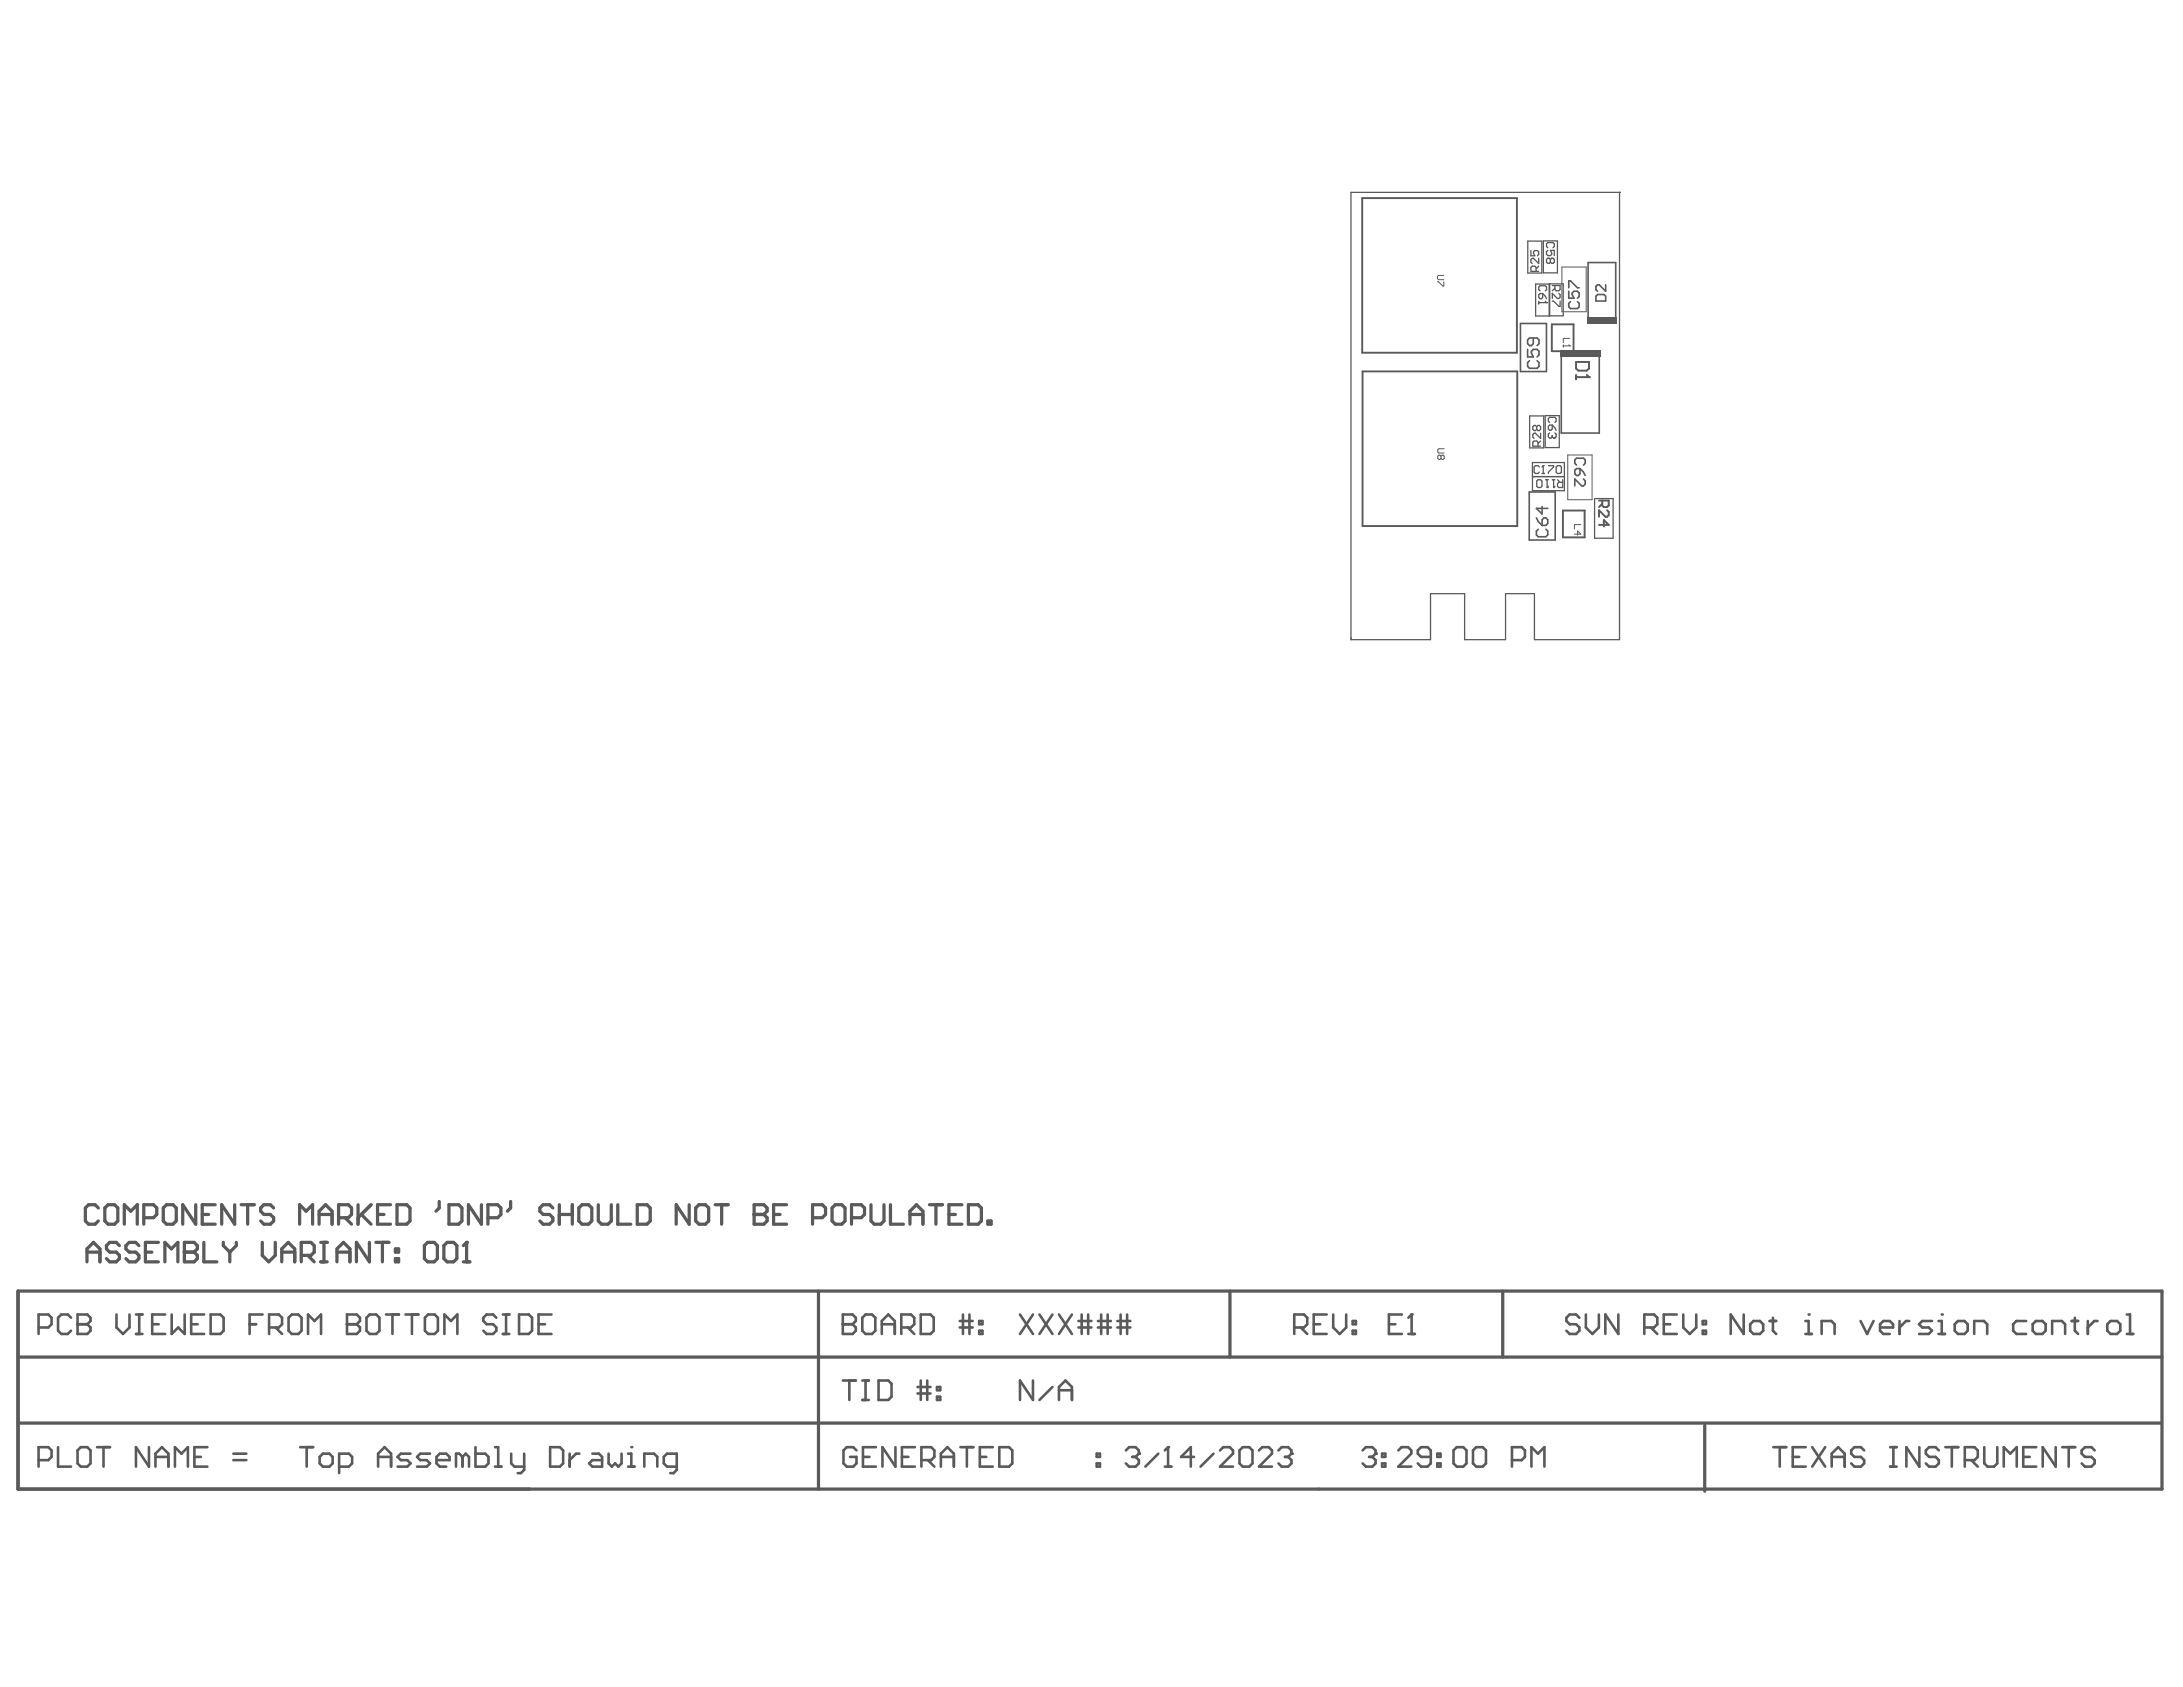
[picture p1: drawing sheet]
<svg xmlns="http://www.w3.org/2000/svg" width="279mm" height="216mm" viewBox="0 0 279 216" stroke-linecap="round" stroke-linejoin="round" font-family="sans-serif">
<g fill="none" stroke="#5a5a5a" stroke-width=".16">
<path d="M172.9 24.6h.1M172.9 24.6v57.3h10.2v-5.9h4.4v5.9h5.2v-5.9h3.7v5.9h10.9v-57.3M172.9 24.6h34.4M195.5 30.9h1.8v4h-1.8zM196.5 36.4h1.8v4h-1.8zM197.5 30.8h1.8v4.1h-1.8zM198.3 36.3h1.8v4.1h-1.8zM207.3 24.6h.1M195.8 53.2h1.8v4.1h-1.8zM196.1 59.2h4.1v3.6h-4.1zM197.8 53.2h1.8v4.1h-1.8zM196.1 61h4.1"/>
<path d="M204.1 63.8h2.4v5.1h-2.4z"/>
</g>
<path d="M199.9 34.2h3.1v5.7h-3.1zM200.7 58.2h3.1v5.8h-3.1z" fill="none" stroke="#5a5a5a" stroke-width=".13"/>
<path d="M194.6 41.4h3.3v6.1h-3.3zM199.8 45.4v10h4.9v-10M203.3 40.9v-7.3h3.5v7.3M195.7 63h3.4v6.1h-3.4z" fill="none" stroke="#5a5a5a" stroke-width=".21"/>
<path d="M174.3 25.4h19.8v19.7h-19.8zM174.4 47.5h19.8v19.8h-19.8zM198.6 41.5h2.8v3.4h-2.8zM200 65.3h2.8v3.5h-2.8z" fill="none" stroke="#5a5a5a" stroke-width=".24"/>
<path d="M2.3 173.7h274.4M2.3 165.2h274.4v25.4h-274.4zM104.8 165.2v25.4M157.4 165.2v8.5M192.3 165.2v8.5M2.3 182.1h274.3M218.2 182.4v8.4" fill="none" stroke="#5a5a5a" stroke-width=".42"/>
<g fill="#5a5a5a">
<path d="M199.7 44.9h5.1v.8h-5.1z" fill-rule="evenodd"/>
<path d="M203.1 40.6h3.8v.8h-3.8z" fill-rule="evenodd"/>
</g>
<g fill="none" stroke="#5a5a5a" stroke-width=".17">
<path d="M195.9 32.1v.6h.5l-.1-.3v-.2l.1-.1h.4l.1 .1v.4l-.1 .1M196.6 34.7v-.5l-.2-.1h-.3l-.2 .1v.5h1M196.9 33.1v.6l-.6-.6h-.2l-.2 .1v.4l.2 .1M196.9 34.1l-.3 .3M196.9 37.7l.2-.1h.3v.5l-.1 .1h-.2l-.2-.1zM196.9 38.6v.3M196.9 38.7h1M197.1 37.2l-.2-.1v-.4l.2-.1h.7l.1 .1v.4l-.1 .1M197.4 37.6l.4 .3 .1 .3M197.8 38.6l.1 .1M197.9 38.7h.1M198.1 31.7l-.2-.2v-.3l.2-.2h.7l.1 .2v.3l-.1 .2"/>
<path d="M198.1 32l-.2 .2v.3l.2 .2h.3l.2-.2-.2-.5h.5v.7M198.4 33.2l.2-.2h.2l.1 .2v.3l-.1 .2h-.2l-.2-.2M198.4 33.2l-.1-.2h-.2l-.2 .2v.3l.2 .2h.2l.1-.2M198.4 33.2v.3M198.7 36.5h1v.5l-.2 .2h-.3l-.2-.2v-.5M198.7 38.5h.1l.7 .7h.2v-.7M199 36.9l-.3 .3M199.5 37.5l.2 .2v.3l-.2 .2h-.2l-.6-.7v.7M196.7 54.6v.3M196.7 54.6l-.2-.2h-.2l-.1 .2v.3l.1 .2h.2l.2-.2M196.7 54.6l.1-.2h.2l.2 .2v.3l-.2 .2h-.2l-.1-.2M196.8 57.1v-.5l-.1-.2h-.4l-.1 .2v.5h1"/>
<path d="M197 59.8l-.2-.2h-.3l-.1 .2v.6l.1 .2h.3l.2-.2M197.2 55.4v.7l-.7-.7h-.2l-.1 .2v.3l.1 .2M197.2 56.4l-.4 .4M197.5 59.6h.1M197.5 59.6v1M197.5 59.6l-.2 .2M198.2 54.6l.1-.2h.4v.5l-.2 .2h-.2l-.1-.2zM198.2 59.6h.6v.2l-.6 .6v.2M198.3 54.1l-.1-.2v-.3l.1-.2h.7l.2 .2v.3l-.2 .2M198.3 55.4l-.1 .2v.3l.1 .2h.2l.2-.2M198.7 54.4l.3 .3 .2 .4M198.7 55.7v.2"/>
<path d="M198.7 55.9l.1 .2M198.8 56.1h.1M199 55.4l.2 .2v.3l-.2 .2h-.2M199.2 59.8l.1-.2h.4l.1 .2v.6l-.1 .2h-.4l-.1-.2zM196.7 61.6l.2-.2h.3l.2 .2v.6l-.2 .2h-.3l-.2-.2zM197.3 60.6h.4M197.8 61.4h.4M198 62.4h.1M198 61.4v1M198.2 62.2l-.2 .2M198.7 61.4h.3M198.8 62.4h.1"/>
<path d="M198.8 61.4v1M199 62.2l-.2 .2M199.3 61.4l.4 .3M200 61.4v1h-.5l-.2-.2v-.3l.2-.2h.5"/>
</g>
<g fill="none" stroke="#5a5a5a" stroke-width=".21">
<path d="M200.8 36.8v-.9h.2l.9 .9h.2M200.8 37.3v.9h.7l-.3-.5v-.2l.3-.2h.4l.2 .2v.4l-.2 .3M201 38.6l-.2 .2v.5l.2 .2h.9l.2-.2v-.5l-.2-.2M204.3 37.9l.2-.2h.8l.2 .2v.6h-1.2zM205.5 36.4v.9l-.8-.9h-.2l-.2 .3v.4l.2 .2M195.5 44.7v1h.7l-.2-.5v-.2l.2-.3h.5l.3 .3v.4l-.3 .3M195.8 46.2l-.3 .2v.5l.3 .2h.9l.3-.2v-.5l-.3-.2M196.2 43.3v.7l-.2 .2h-.2l-.3-.2v-.5l.3-.2h.9l.3 .2v.5l-.3 .2M201.8 59.5l-.2-.2v-.4l.2-.3h.9l.2 .3v.4l-.2 .2M202.2 60l.5 .4 .2 .5M196.6 66.3l.3 .5 .5 .4M196.9 67.7l-.3 .3v.5l.3 .2h1l.2-.2v-.5l-.2-.3"/>
<path d="M197.4 66.5l.2-.2h.3l.2 .2v.5l-.2 .2h-.5zM197.4 64.8v1l-.8-.7h1.5M201.6 60.2l.2-.2h.4v.6l-.2 .3h-.2l-.2-.3zM202.7 61.3l.2 .2v.5l-.2 .2h-.3l-.8-.9v.9"/>
</g>
<path d="M201.7 46.3h1.7v.9l-.3 .2h-1.1l-.3-.2zM201.7 48v.5M201.7 48.3h1.7M203.1 48l.3 .3M203.4 48.3h.1M204.7 64.1h1.2v.6l-.2 .2h-.4l-.2-.2v-.6M204.7 67.2h1.2l-.6-.6v.8M205.1 64.5l-.4 .4M205.7 65.3l.2 .2v.4l-.2 .2h-.2l-.8-.8v.8" fill="none" stroke="#5a5a5a" stroke-width=".25"/>
<g fill="none" stroke="#5a5a5a" stroke-width=".13">
<path d="M184 36.1h.1l.6 .5h.1v-.5M184.8 35.2h-.7l-.1 .2v.3l.1 .1h.7M184.4 58.4l-.1-.2-.3 .2v.3l.2 .1 .2-.1M184.4 58.4l.2-.2 .2 .2v.3l-.1 .1-.3-.1M184.4 58.4v.3M184.8 57.4h-.6l-.2 .2v.2l.2 .2h.6M200.1 44.1v.3M200.1 44.3h.8M200.8 44.1l.1 .2M200.9 44.3h.1M200.9 43.3h-.8v.6M201.5 68.4h.8l-.4-.4v.5"/>
<path d="M202.3 67.1h-.8v.6"/>
</g>
<g fill="none" stroke="#5a5a5a" stroke-width=".42">
<path d="M12.6 154.6l-.4-.4h-.9l-.4 .4v1.7l.4 .4h.9l.4-.4M13.4 154.6l.4-.4h.9l.4 .4v1.7l-.4 .4h-.9l-.4-.4zM15.9 156.7v-2.5l.8 .8 .9-.8v2.5M18.4 155.8h1.2l.5-.4v-.8l-.5-.4h-1.2v2.5M20.9 154.6l.4-.4h.8l.5 .4v1.7l-.5 .4h-.8l-.4-.4zM25.1 154.2v2.5l-1.7-2.5v2.5M25.9 155.4h.8M27.5 154.2h-1.6v2.5h1.6M30 154.2v2.5l-1.6-2.5v2.5M30.9 154.2h1.6M31.7 154.2v2.5M35 154.6l-.4-.4h-.8l-.4 .4v.4l.4 .4h.8l.4 .4v.5l-.4 .4h-.8l-.4-.4"/>
<path d="M38.3 156.7v-2.5l.9 .8 .8-.8v2.5M40.8 155.4h1.7M40.8 156.7v-1.7l.9-.8 .8 .8v1.7M43.3 155.8h1.3l.4-.4v-.8l-.4-.4h-1.3v2.5M44.2 155.8l.8 .9M45.8 154.2v2.5M46.2 155.4l1.3 1.3M47.5 154.2l-1.7 1.6M48.3 155.4h.9M50 154.2h-1.7v2.5h1.7M50.8 154.2h1.3l.4 .4v1.7l-.4 .4h-1.3zM56.2 153.8v.8l-.4 .4"/>
<path d="M57.5 154.2h1.2l.4 .4v1.7l-.4 .4h-1.2zM61.6 154.2v2.5l-1.6-2.5v2.5M62.4 155.8h1.3l.4-.4v-.8l-.4-.4h-1.3v2.5M65.4 153.8v.8l-.5 .4M70.8 154.6l-.5-.4h-.8l-.4 .4v.4l.4 .4h.8l.5 .4v.5l-.5 .4h-.8l-.4-.4M71.6 155.4h1.7M71.6 154.2v2.5M73.3 154.2v2.5M74.5 154.2h.8l.4 .4v1.7l-.4 .4h-.8l-.4-.4v-1.7zM76.6 154.2v2.1l.4 .4h.8l.4-.4v-2.1M79.1 154.2v2.5h1.6M81.6 154.2h1.2l.4 .4v1.7l-.4 .4h-1.2z"/>
<path d="M88.2 154.2v2.5l-1.7-2.5v2.5M89 154.6l.5-.4h.8l.4 .4v1.7l-.4 .4h-.8l-.5-.4zM91.5 154.2h1.7M92.4 154.2v2.5M96.5 154.2v2.5h1.3l.4-.4v-.5l-.4-.4h-1.3"/>
</g>
<circle cx="96.5" cy="155.4" r=".21" fill="#5a5a5a"/>
<g fill="none" stroke="#5a5a5a" stroke-width=".42">
<path d="M54.3 159.4l.4-.4h.9l.4 .4v1.7l-.4 .4h-.9l-.4-.4zM56.8 159.4l.4-.4h.9l.4 .4v1.7l-.4 .4h-.9l-.4-.4zM59.7 159v2.5M96.5 154.2h1.3l.4 .4v.4l-.4 .4h-1.3M99 155.4h.8M100.7 154.2h-1.7v2.5h1.7M104 155.8h1.2l.5-.4v-.8l-.5-.4h-1.2v2.5M106.9 154.2h.8l.5 .4v1.7l-.5 .4h-.8l-.4-.4v-1.7zM109 155.8h1.2l.4-.4v-.8l-.4-.4h-1.2v2.5M111.5 154.2v2.1l.4 .4h.8l.4-.4v-2.1M114 154.2v2.5h1.6M116.5 155.4h1.6"/>
<path d="M116.5 156.7v-1.7l.8-.8 .8 .8v1.7M119 154.2h1.6M119.8 154.2v2.5M121.5 155.4h.8M123.1 154.2h-1.6v2.5h1.6M123.9 154.2h1.3l.4 .4v1.7l-.4 .4h-1.3zM126.4 156.3h.5v.4h-.5zM59.3 161.5h.8"/>
</g>
<circle cx="59.7" cy="159" r=".21" fill="#5a5a5a"/>
<path d="M15.3 159.4l-.4-.4h-.9l-.4 .4v.4l.4 .4h.9l.4 .5v.4l-.4 .4h-.9l-.4-.4M17.8 159.4l-.4-.4h-.9l-.4 .4v.4l.4 .4h.9l.4 .5v.4l-.4 .4h-.9l-.4-.4M20.3 159h-1.7v2.5h1.7M23.6 159v2.5h1.2l.5-.4v-.4l-.5-.5h-1.2M59.7 159l-.4 .4M11.1 161.5v-1.7l.9-.8 .8 .8v1.7M11.1 160.2h1.7M18.6 160.2h.8M21.1 161.5v-2.5l.8 .8 .9-.8v2.5" fill="none" stroke="#5a5a5a" stroke-width=".42"/>
<circle cx="23.6" cy="160.2" r=".21" fill="#5a5a5a"/>
<g fill="none" stroke="#5a5a5a" stroke-width=".42">
<path d="M23.6 159h1.2l.5 .4v.4l-.5 .4h-1.2M26.1 159v2.5h1.7M28.6 159v.4l.8 .8M30.2 159v.4l-.8 .8M33.6 159v1.7l.8 .8 .8-.8v-1.7M41 159h.9M41.5 159v2.5M47.3 159v2.5l-1.7-2.5v2.5M48.1 159h1.7M48.9 159v2.5M50.6 159.8h.4v.4h-.4zM29.4 160.2v1.3"/>
<path d="M36.1 160.2h1.6M36.1 161.5v-1.7l.8-.8 .8 .8v1.7M38.6 160.7h1.2l.4-.5v-.8l-.4-.4h-1.2v2.5M39.4 160.7l.8 .8M41 161.5h.9M43.1 160.2h1.7M43.1 161.5v-1.7l.9-.8 .8 .8v1.7M50.6 161.1h.4v.4h-.4z"/>
</g>
<g fill="none" stroke="#5a5a5a" stroke-width=".33">
<path d="M4.9 169.9h1.3l.4-.4v-.9l-.4-.4h-1.3v2.5M9.1 168.6l-.4-.4h-.9l-.4 .4v1.7l.4 .4h.9l.4-.4M9.9 168.2v2.5h1.3l.4-.4v-.4l-.4-.4h-1.3M227 185.2h1.6M227.8 185.2v2.5M229.5 186.5h.8M231.1 185.2h-1.6v2.5h1.6M231.9 185.2l1.7 2.5M233.6 185.2l-1.7 2.5M234.4 186.5h1.7M234.4 187.7v-1.7l.9-.8 .8 .8v1.7M238.6 185.6l-.4-.4h-.9l-.4 .4v.4l.4 .5h.9l.4 .4v.4l-.4 .4h-.9l-.4-.4"/>
<path d="M241.9 185.2h.8M241.9 187.7h.8M242.3 185.2v2.5M245.7 185.2v2.5l-1.7-2.5v2.5M248.1 185.6l-.4-.4h-.8l-.4 .4v.4l.4 .5h.8l.4 .4v.4l-.4 .4h-.8l-.4-.4M249 185.2h1.6M249.8 185.2v2.5M251.5 186.9h1.2l.4-.4v-.9l-.4-.4h-1.2v2.5M252.3 186.9l.8 .8M254 185.2v2.1l.4 .4h.8l.4-.4v-2.1M256.5 187.7v-2.5l.8 .8 .8-.8v2.5M259 186.5h.8"/>
<path d="M260.6 185.2h-1.6v2.5h1.6M263.1 185.2v2.5l-1.7-2.5v2.5M263.9 185.2h1.7M264.8 185.2v2.5M268.1 185.6l-.4-.4h-.9l-.4 .4v.4l.4 .5h.9l.4 .4v.4l-.4 .4h-.9l-.4-.4"/>
</g>
<circle cx="9.9" cy="169.5" r=".17" fill="#5a5a5a"/>
<g fill="none" stroke="#5a5a5a" stroke-width=".33">
<path d="M9.9 168.2h1.3l.4 .4v.5l-.4 .4h-1.3M14.9 168.2v1.7l.8 .8 .9-.8v-1.7M17.4 168.2h.8M17.4 170.7h.8M17.8 168.2v2.5M19.5 169.5h.8M21.1 168.2h-1.6v2.5h1.6M22 168.2v2.5l.8-.8 .8 .8v-2.5M24.5 169.5h.8M26.1 168.2h-1.6v2.5h1.6M27 168.2h1.2l.4 .4v1.7l-.4 .4h-1.2zM31.9 169.5h.9"/>
<path d="M33.6 168.2h-1.7v2.5M34.4 169.9h1.3l.4-.4v-.9l-.4-.4h-1.3v2.5M35.3 169.9l.8 .8M36.9 168.6l.4-.4h.9l.4 .4v1.7l-.4 .4h-.9l-.4-.4zM39.4 170.7v-2.5l.9 .9 .8-.9v2.5M44.4 168.2v2.5h1.3l.4-.4v-.4l-.4-.4h-1.3"/>
</g>
<circle cx="44.4" cy="169.5" r=".17" fill="#5a5a5a"/>
<g fill="none" stroke="#5a5a5a" stroke-width=".33">
<path d="M44.4 168.2h1.3l.4 .4v.5l-.4 .4h-1.3M46.9 168.6l.4-.4h.9l.4 .4v1.7l-.4 .4h-.9l-.4-.4zM49.4 168.2h1.7M50.2 168.2v2.5M51.9 168.2h1.7M52.7 168.2v2.5M54.4 168.6l.4-.4h.8l.4 .4v1.7l-.4 .4h-.8l-.4-.4zM56.9 170.7v-2.5l.8 .9 .8-.9v2.5M63.5 168.6l-.4-.4h-.8l-.4 .4v.5l.4 .4h.8l.4 .4v.4l-.4 .4h-.8l-.4-.4M64.4 168.2h.8M64.4 170.7h.8M64.8 168.2v2.5"/>
<path d="M66.4 168.2h1.3l.4 .4v1.7l-.4 .4h-1.3zM68.9 169.5h.9M70.6 168.2h-1.7v2.5h1.7M144.1 185.6l.4-.4h.8l.5 .4v.4"/>
</g>
<circle cx="145.8" cy="186" r=".17" fill="#5a5a5a"/>
<path d="M144.9 186.5h.4M145.3 186.5l.5 .4v.4l-.5 .4h-.8l-.4-.4M145.8 186l-.5 .5M148.3 186l-1.7 1.7M149.1 187.7h.8M149.5 185.2v2.5" fill="none" stroke="#5a5a5a" stroke-width=".33"/>
<circle cx="149.5" cy="185.2" r=".17" fill="#5a5a5a"/>
<path d="M149.5 185.2l-.4 .4M152.8 186.5h-1.6l1.2-1.3v2.5M155.3 186l-1.6 1.7M156.1 185.6l.5-.4h.8l.4 .4v.4l-1.7 1.7h1.7M158.6 185.6l.5-.4h.8l.4 .4v1.7l-.4 .4h-.8l-.5-.4zM161.1 185.6l.4-.4h.9l.4 .4v.4l-1.7 1.7h1.7M163.6 185.6l.4-.4h.9l.4 .4v.4" fill="none" stroke="#5a5a5a" stroke-width=".33"/>
<circle cx="165.3" cy="186" r=".17" fill="#5a5a5a"/>
<g fill="none" stroke="#5a5a5a" stroke-width=".33">
<path d="M38.4 185.2h1.7M39.2 185.2v2.5M40.9 186.5l.4-.5h.9l.4 .5v.8l-.4 .4h-.9l-.4-.4zM43.4 187.7h1.3l.4-.4v-.8l-.4-.5h-1.3v2.5M48.4 186.5h1.7M48.4 187.7v-1.7l.8-.8 .9 .8v1.7M52.5 186h-1.2l-.4 .5 .4 .4h.8l.4 .4-.4 .4h-1.2M55 186h-1.2l-.4 .5 .4 .4h.8l.4 .4-.4 .4h-1.2M55.9 186.9h1.6v-.4l-.4-.5h-.8l-.4 .5v.8l.4 .4h.8M59.2 186.5l-.4-.5h-.4v1.7M59.2 186.5v1.2M59.2 186.5l.4-.5 .4 .5v1.2"/>
<path d="M60.9 185.2v2.5h1.2l.4-.4v-.8l-.4-.5h-1.2M63.3 187.7h.9M63.3 185.2h.5v2.5M65.4 186v1.3l.4 .4h1.3M67.1 186v2.1l-.4 .4h-.4M70.4 185.2h1.3l.4 .4v1.7l-.4 .4h-1.3zM72.9 186v1.7M74.2 186h-.5l-.8 .9M75.8 186h.8l.5 .5v1.2h-1.3l-.4-.4 .4-.4h1.3M77.9 186v1.3l.4 .4 .4-.4 .4 .4 .5-.4v-1.3M80.4 187.7h.8M80.4 186h.4v1.7"/>
<path d="M164.5 186.5h.4M164.9 186.5l.4 .4v.4l-.4 .4h-.9l-.4-.4M165.3 186l-.4 .5"/>
</g>
<circle cx="80.8" cy="185.2" r=".17" fill="#5a5a5a"/>
<path d="M165.6 169.9h1.3l.4-.4v-.9l-.4-.4h-1.3v2.5M166.5 169.9l.8 .8M168.1 169.5h.9M169.8 168.2h-1.7v2.5h1.7M170.6 168.2v1.7l.9 .8 .8-.8v-1.7M173.1 170.3h.4v.4h-.4zM173.1 169.1h.4v.4h-.4zM82.5 187.7v-1.7h1.2l.4 .5v1.2M86.6 187.7h-1.2l-.4-.4v-.8l.4-.5h1.2v2.1l-.4 .4h-.4M174.4 185.6l.4-.4h.8l.5 .4v.4" fill="none" stroke="#5a5a5a" stroke-width=".33"/>
<circle cx="176.1" cy="186" r=".17" fill="#5a5a5a"/>
<g fill="none" stroke="#5a5a5a" stroke-width=".33">
<path d="M107.9 168.2v2.5h1.2l.4-.4v-.4l-.4-.4h-1.2M175.2 186.5h.4M175.6 186.5l.5 .4v.4l-.5 .4h-.8l-.4-.4M176.1 186l-.5 .5M176.9 186h.4v.5h-.4zM176.9 187.3h.4v.4h-.4zM179 185.6l.4-.4h.8l.4 .4v.4l-1.6 1.7h1.6M183.1 186.5h-1.2l-.4-.5v-.4l.4-.4h.8l.4 .4v1.7l-.4 .4h-.8l-.4-.4M184 186h.4v.5h-.4zM184 187.3h.4v.4h-.4zM186 185.6l.4-.4h.9l.4 .4v1.7l-.4 .4h-.9l-.4-.4zM188.5 185.6l.4-.4h.9l.4 .4v1.7l-.4 .4h-.9l-.4-.4z"/>
<path d="M193.5 186.9h1.3l.4-.4v-.9l-.4-.4h-1.3v2.5M196 187.7v-2.5l.8 .8 .9-.8v2.5"/>
</g>
<circle cx="107.9" cy="169.5" r=".17" fill="#5a5a5a"/>
<g fill="none" stroke="#5a5a5a" stroke-width=".33">
<path d="M107.9 168.2h1.2l.4 .4v.5l-.4 .4h-1.2M110.4 168.6l.4-.4h.8l.4 .4v1.7l-.4 .4h-.8l-.4-.4zM112.9 169.5h1.6M112.9 170.7v-1.6l.8-.9 .8 .9v1.6M115.4 169.9h1.2l.4-.4v-.9l-.4-.4h-1.2v2.5M116.2 169.9l.8 .8M117.8 168.2h1.3l.4 .4v1.7l-.4 .4h-1.3zM122.8 169.9h1.7M122.8 169.1h1.7M123.2 168.2v2.5M124.1 168.2v2.5M125.3 169.1h.4v.4h-.4z"/>
<path d="M125.3 170.3h.4v.4h-.4zM130.5 168.2l1.7 2.5M132.2 168.2l-1.7 2.5M133 168.2l1.7 2.5M134.7 168.2l-1.7 2.5M135.5 168.2l1.7 2.5M137.2 168.2l-1.7 2.5M138 169.9h1.7M138 169.1h1.7M138.4 168.2v2.5M139.3 168.2v2.5M140.5 169.9h1.7"/>
<path d="M140.5 169.1h1.7M140.9 168.2v2.5M141.8 168.2v2.5M143 169.9h1.7M143 169.1h1.7M143.4 168.2v2.5M144.3 168.2v2.5M177.8 169.5h.8M179.4 168.2h-1.6v2.5h1.6M180.3 170.7h.8M180.7 168.2v2.5M4.9 186.9h1.3l.4-.4v-.9l-.4-.4h-1.3v2.5"/>
<path d="M7.4 185.2v2.5h1.7M9.9 185.6l.4-.4h.9l.4 .4v1.7l-.4 .4h-.9l-.4-.4zM12.4 185.2h1.7M13.2 185.2v2.5M19.1 185.2v2.5l-1.7-2.5v2.5M19.9 186.5h1.7M19.9 187.7v-1.7l.8-.8 .9 .8v1.7M22.4 187.7v-2.5l.8 .8 .9-.8v2.5M24.9 186.5h.8M26.5 185.2h-1.6v2.5h1.6M29.9 186.9h1.6M29.9 186h1.6"/>
<path d="M109.6 185.6l-.4-.4h-.8l-.4 .4v1.7l.4 .4h.8l.4-.4v-.8h-.8M110.5 186.5h.8M112.1 185.2h-1.6v2.5h1.6M114.6 185.2v2.5l-1.7-2.5v2.5M115.4 186.5h.9M117.1 185.2h-1.7v2.5h1.7M117.9 186.9h1.3l.4-.4v-.9l-.4-.4h-1.3v2.5M118.8 186.9l.8 .8M120.4 186.5h1.7M120.4 187.7v-1.7l.9-.8 .8 .8v1.7M122.9 185.2h1.7M123.7 185.2v2.5"/>
<path d="M125.4 186.5h.8M127.1 185.2h-1.7v2.5h1.7M127.9 185.2h1.2l.5 .4v1.7l-.5 .4h-1.2zM140.4 187.3h.4v.4h-.4zM140.4 186h.4v.5h-.4z"/>
</g>
<circle cx="180.7" cy="168.2" r=".17" fill="#5a5a5a"/>
<g fill="none" stroke="#5a5a5a" stroke-width=".33">
<path d="M180.7 168.2l-.4 .4M202.1 168.6l-.4-.4h-.8l-.4 .4v.5l.4 .4h.8l.4 .4v.4l-.4 .4h-.8l-.4-.4M203 168.2v1.7l.8 .8 .8-.8v-1.7M207.1 168.2v2.5l-1.6-2.5v2.5M210.5 169.9h1.2l.4-.4v-.9l-.4-.4h-1.2v2.5M211.3 169.9l.8 .8M212.9 169.5h.9M214.6 168.2h-1.7v2.5h1.7M215.4 168.2v1.7l.9 .8 .8-.8v-1.7M217.9 169.1h.4v.4h-.4zM217.9 170.3h.4v.4h-.4zM223.2 168.2v2.5l-1.7-2.5v2.5"/>
<path d="M224 169.5l.4-.4h.9l.4 .4v.8l-.4 .4h-.9l-.4-.4zM226.5 169.1h.8M226.9 168.6v1.7l.4 .4M231.1 170.7h.8M231.1 169.1h.4v1.6"/>
</g>
<circle cx="231.5" cy="168.2" r=".17" fill="#5a5a5a"/>
<path d="M233.1 170.7v-1.6h1.3l.4 .4v1.2M238.1 169.1l.9 1.6 .8-1.6M240.6 169.9h1.7v-.4l-.4-.4h-.9l-.4 .4v.8l.4 .4h.9M243.1 169.1v1.6M244.4 169.1h-.4l-.9 .8M247.3 169.1h-1.3l-.4 .4 .4 .4h.9l.4 .4-.4 .4h-1.3M248.1 169.1h.4v1.6M248.1 170.7h.8" fill="none" stroke="#5a5a5a" stroke-width=".33"/>
<circle cx="248.5" cy="168.2" r=".17" fill="#5a5a5a"/>
<g fill="none" stroke="#5a5a5a" stroke-width=".33">
<path d="M107.9 176.7h1.6M108.7 176.7v2.5M110.4 176.7h.8M110.4 179.2h.8M110.8 176.7v2.5M112.4 176.7h1.3l.4 .4v1.7l-.4 .4h-1.3zM117.4 177.5h1.7M117.4 178.3h1.7M117.8 176.7v2.5M118.7 176.7v2.5M119.9 178.8h.4v.4h-.4zM119.9 177.5h.4v.4h-.4z"/>
<path d="M132.2 176.7v2.5l-1.7-2.5v2.5M134.7 177.5l-1.7 1.7M135.5 177.9h1.7M135.5 179.2v-1.7l.9-.8 .8 .8v1.7M250.6 169.1h.8l.4 .4v.8l-.4 .4h-.8l-.4-.4v-.8zM252.7 170.7v-1.6h1.2l.4 .4v1.2M259.3 169.1h-1.2l-.4 .4v.8l.4 .4h1.2M260.2 169.5l.4-.4h.8l.4 .4v.8l-.4 .4h-.8l-.4-.4zM262.6 170.7v-1.6h1.3l.4 .4v1.2M265.1 169.1h.9M265.6 168.6v1.7l.4 .4M267.2 169.1v1.6"/>
<path d="M268.5 169.1h-.4l-.9 .8M269.7 169.5l.4-.4h.9l.4 .4v.8l-.4 .4h-.9l-.4-.4zM272.2 170.7h.8M272.2 168.2h.4v2.5"/>
</g>
</svg>
